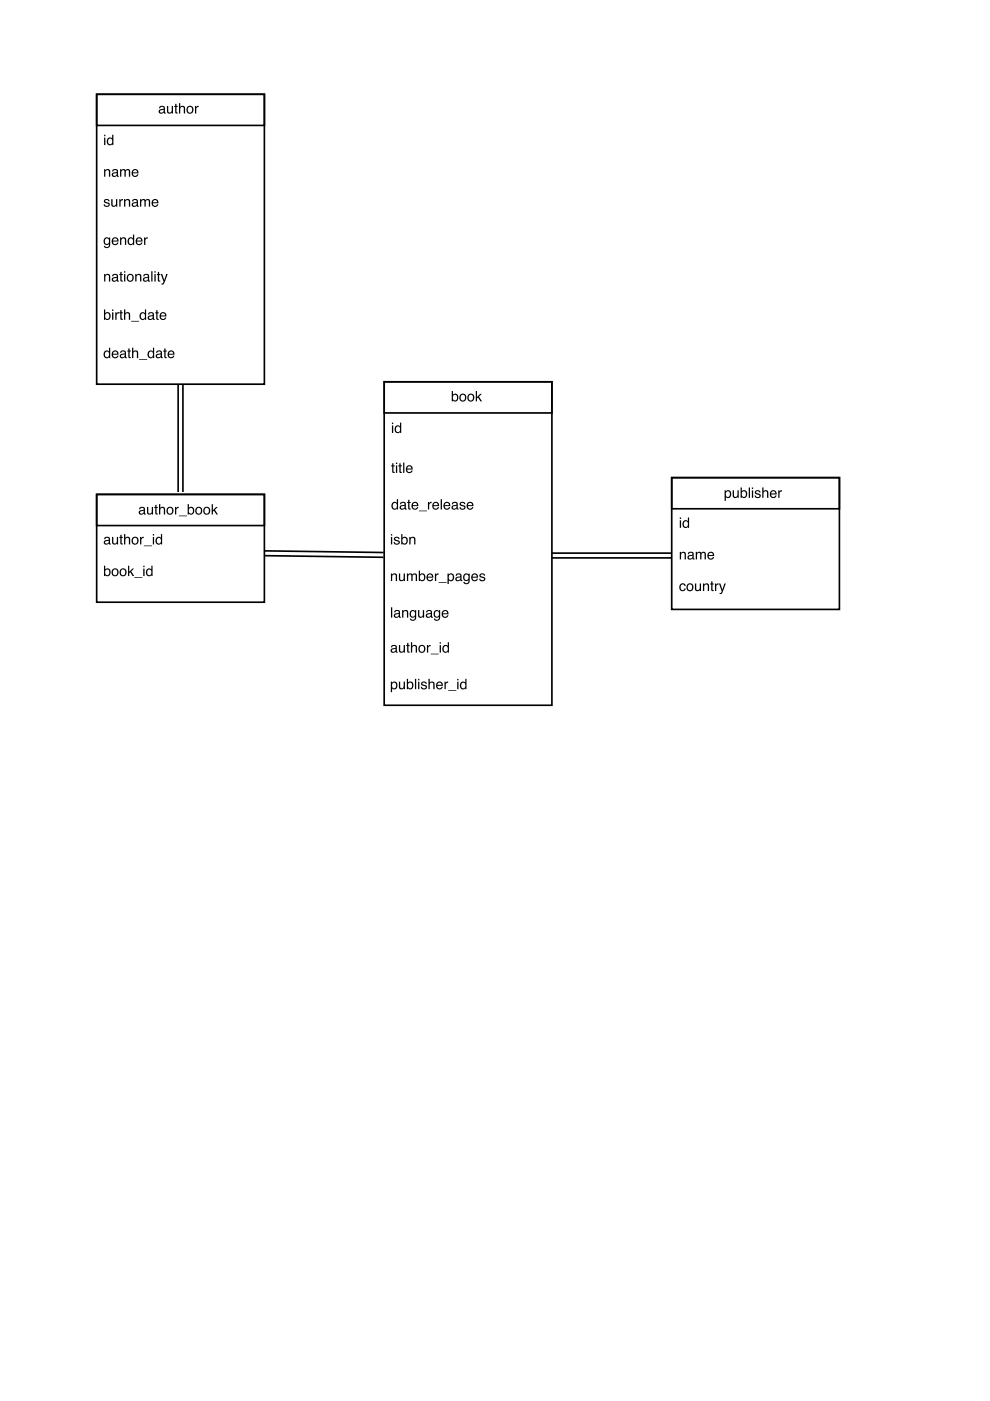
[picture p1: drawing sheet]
<svg xmlns="http://www.w3.org/2000/svg" width="210mm" height="297mm" viewBox="0 0 210 297" stroke-linecap="round" stroke-linejoin="round" font-family="sans-serif">
<path d="M81.5 80.9h35.5v68.6h-35.5zM81.5 80.9h35.5v6.7h-35.5z" fill="none" stroke="#000" stroke-width=".35"/>
<g fill="#000">
<path d="M83.1 90.2h.3v1.6h-.3zM83.1 89.6h.3v.3h-.3zM84.1 90.6a.55 .55 0 0 0-.1 .7 .55 .55 0 0 0 .7 .2 .55 .55 0 0 0 .1-.8 .55 .55 0 0 0-.7-.1zM84 90.3l.5-.1 .3 .2v-.8h.3v2.2h-.3v-.2a.73 .73 0 0 1-1 0 .73 .73 0 0 1-.1-1z"/>
<path d="M83.2 98.2h.2v.5h.3v.2h-.3v1l.3 .1v.3h-.4l-.1-.2v-1.2h-.3v-.2h.3zM83.9 98.7h.3v1.6h-.3zM83.9 98.1h.3v.3h-.3zM84.7 98.2h.2v.5h.3v.2h-.3v1l.3 .1v.3h-.4l-.1-.2v-1.2h-.2v-.2h.2zM85.5 98.1h.2v2.2h-.2zM86.3 98.9a.73 .73 0 0 1 .8-.2 .73 .73 0 0 1 .4 .8h-1.2a.45 .45 0 0 0 .4 .6 .45 .45 0 0 0 .5-.3h.3a.78 .78 0 0 1-1.1 .4 .78 .78 0 0 1-.3-1.2zM86.5 99l-.2 .3h.9l-.3-.4z"/>
<path d="M95.8 82.9h.2v.8a.7 .7 0 0 1 1-.1 .7 .7 0 0 1 .2 .9 .63 .63 0 0 1-.5 .6 .63 .63 0 0 1-.7-.2v.2h-.2zM96.2 83.8a.55 .55 0 0 0-.2 .8 .55 .55 0 0 0 .8 .1 .56 .56 0 0 0 .1-.7 .56 .56 0 0 0-.7-.2zM97.8 83.9a.56 .56 0 0 0-.1 .7 .56 .56 0 0 0 .8 .1 .55 .55 0 0 0 .1-.8 .55 .55 0 0 0-.8 0zM97.6 83.7a.78 .78 0 0 1 1.1 .1 .78 .78 0 0 1-.1 1.1 .78 .78 0 0 1-1.1-.1l-.1-.7zM99.5 83.9a.56 .56 0 0 0-.1 .7 .56 .56 0 0 0 .8 .1 .55 .55 0 0 0 0-.8 .55 .55 0 0 0-.7 0zM99.3 83.7a.78 .78 0 0 1 1.1 .1 .78 .78 0 0 1-.1 1.1 .78 .78 0 0 1-1.1-.1l-.1-.7zM100.9 82.9h.2v1.3l.7-.7h.4l-.6 .6 .6 1h-.3l-.5-.8-.3 .2v.6h-.2z"/>
<path d="M82.9 113.8h.3v1.6h-.3zM82.9 113.2h.3v.3h-.3zM83.7 113.9a.64 .64 0 0 1 1 .4h-.2a.34 .34 0 0 0-.4-.3 .34 .34 0 0 0-.3 .3l.1 .1a.76 .76 0 0 1 .8 .8 .69 .69 0 0 1-.7 .3 .69 .69 0 0 1-.5-.6h.2a.39 .39 0 0 0 .4 .4 .39 .39 0 0 0 .4-.4l-.1-.1a.76 .76 0 0 1-.9-.7zM85.1 113.2h.2v.8a.7 .7 0 0 1 .9-.1 .7 .7 0 0 1 .2 .9 .63 .63 0 0 1-.4 .6 .63 .63 0 0 1-.7-.2v.2h-.2zM85.4 114.2a.55 .55 0 0 0-.1 .7 .55 .55 0 0 0 .8 .2 .56 .56 0 0 0 0-.7 .56 .56 0 0 0-.7-.2zM86.8 113.8h.2v.3a.57 .57 0 0 1 .7-.3 .57 .57 0 0 1 .4 .6v1h-.3v-1a.39 .39 0 0 0-.5-.3 .39 .39 0 0 0-.3 .5v.8h-.2z"/>
<path d="M83.4 106.8a.55 .55 0 0 0-.1 .7 .55 .55 0 0 0 .7 .2 .55 .55 0 0 0 .1-.8 .55 .55 0 0 0-.7-.1zM83.3 106.5l.5-.1 .3 .2v-.8h.3v2.2h-.2v-.2a.73 .73 0 0 1-1.1 .1 .73 .73 0 0 1 0-1.1zM85 107.5a.38 .38 0 0 0 .5 .3 .38 .38 0 0 0 .2-.6zM84.9 106.6a.71 .71 0 0 1 1.1 .2l.1 1h.1l-.1 .3a.45 .45 0 0 0-.7 0 .49 .49 0 0 1-.7-.4 .49 .49 0 0 1 .5-.6l.6-.1a.36 .36 0 0 0-.4-.4 .36 .36 0 0 0-.3 .3h-.3zM86.5 106h.3v.4h.3v.2h-.3v1.1l.3 .1v.2h-.4l-.1-.2-.1-1.2h-.2v-.2h.2zM87.5 106.6a.73 .73 0 0 1 .8-.1 .73 .73 0 0 1 .4 .8h-1.2a.45 .45 0 0 0 .4 .5 .45 .45 0 0 0 .5-.3h.3a.78 .78 0 0 1-1.1 .5 .78 .78 0 0 1-.3-1.2zM87.7 106.8l-.2 .3h.9l-.3-.5zM88.8 108.3h1.7v.1h-1.7zM90.7 106.4h.3v.3l.5-.3v.3h-.3l-.2 .2v1.1h-.3zM91.9 106.6a.73 .73 0 0 1 .8-.1 .73 .73 0 0 1 .4 .8h-1.2a.45 .45 0 0 0 .4 .5 .45 .45 0 0 0 .5-.3h.3a.78 .78 0 0 1-1.1 .5 .78 .78 0 0 1-.3-1.2zM92.1 106.8l-.2 .3h.9l-.3-.5zM93.4 105.8h.3v2.2h-.3zM94.2 106.6a.73 .73 0 0 1 .9-.1 .73 .73 0 0 1 .4 .8h-1.2a.45 .45 0 0 0 .3 .5 .45 .45 0 0 0 .6-.3h.2a.78 .78 0 0 1-1.1 .5 .78 .78 0 0 1-.2-1.2zM94.4 106.8l-.1 .3h.9l-.3-.5zM96 107.5a.38 .38 0 0 0 .5 .3 .38 .38 0 0 0 .2-.6zM95.9 106.6a.71 .71 0 0 1 1.2 .2v1h.1l-.1 .3a.45 .45 0 0 0-.7 0 .49 .49 0 0 1-.7-.4 .49 .49 0 0 1 .5-.6l.6-.1a.36 .36 0 0 0-.4-.4 .36 .36 0 0 0-.3 .3h-.3zM97.6 106.5a.64 .64 0 0 1 1.1 .4h-.3a.34 .34 0 0 0-.3-.3 .34 .34 0 0 0-.4 .3l.1 .1a.76 .76 0 0 1 .9 .8 .69 .69 0 0 1-.8 .3 .69 .69 0 0 1-.5-.6h.3a.39 .39 0 0 0 .3 .4 .39 .39 0 0 0 .4-.4v-.1a.76 .76 0 0 1-.9-.7zM99.1 106.6a.73 .73 0 0 1 .9-.1 .73 .73 0 0 1 .4 .8h-1.2a.45 .45 0 0 0 .4 .5 .45 .45 0 0 0 .5-.3h.3a.78 .78 0 0 1-1.1 .5 .78 .78 0 0 1-.3-1.2zM99.4 106.8l-.2 .3h.9l-.3-.5z"/>
<path d="M82.9 121.6h.2v.2a.57 .57 0 0 1 .7-.2 .57 .57 0 0 1 .4 .6v1h-.3v-1a.39 .39 0 0 0-.5-.4 .39 .39 0 0 0-.2 .6v.8h-.3zM84.6 121.6h.2v1.1a.41 .41 0 0 0 .6 .3 .41 .41 0 0 0 .2-.6v-.8h.3v1.6h-.3v-.2a.55 .55 0 0 1-.6 .2 .55 .55 0 0 1-.4-.5zM86.3 121.6h.2v.2a.52 .52 0 0 1 .9 0 .53 .53 0 0 1 .7-.2 .53 .53 0 0 1 .3 .5v1.1h-.3v-1.3l-.2-.1-.4 .3v1.1h-.3v-1.1a.36 .36 0 0 0-.5-.3 .36 .36 0 0 0-.2 .5v.9h-.2zM88.8 121h.3v.8a.7 .7 0 0 1 .9-.1 .7 .7 0 0 1 .2 .9 .63 .63 0 0 1-.5 .6 .63 .63 0 0 1-.7-.2v.2h-.2zM89.2 121.9a.55 .55 0 0 0-.1 .8 .55 .55 0 0 0 .7 .1 .56 .56 0 0 0 .1-.7 .56 .56 0 0 0-.7-.2zM90.6 121.8a.73 .73 0 0 1 .9-.2 .73 .73 0 0 1 .4 .9h-1.2a.45 .45 0 0 0 .3 .5 .45 .45 0 0 0 .6-.3h.3a.78 .78 0 0 1-1.2 .5 .78 .78 0 0 1-.2-1.2zM90.8 121.9l-.1 .4h.9l-.3-.5zM92.2 121.6h.3v.3l.5-.3v.3h-.3l-.2 .2v1.1h-.3zM93 123.4h1.7v.2h-1.7zM95.3 121.9a.56 .56 0 0 0-.2 .8 .56 .56 0 0 0 .8 .2 .56 .56 0 0 0 .1-.8 .56 .56 0 0 0-.7-.2zM94.9 121.6h.2v.2a.7 .7 0 0 1 1-.1 .7 .7 0 0 1 .2 1 .62 .62 0 0 1-.5 .5 .62 .62 0 0 1-.6-.2v.8h-.3zM96.8 122.6a.38 .38 0 0 0 .5 .4 .38 .38 0 0 0 .2-.6zM96.7 121.8a.71 .71 0 0 1 1.2 .2v1h.1l-.1 .2a.45 .45 0 0 0-.7 0 .49 .49 0 0 1-.7-.3 .49 .49 0 0 1 .5-.6l.6-.2a.36 .36 0 0 0-.3-.3 .36 .36 0 0 0-.4 .3h-.3zM98.4 121.8l.5-.2 .4 .2v-.2h.3v1.5a.7 .7 0 0 1-.5 .8 .7 .7 0 0 1-.9-.5h.3a.46 .46 0 0 0 .6 .2 .46 .46 0 0 0 .2-.6 .69 .69 0 0 1-.9 .1 .69 .69 0 0 1-.2-.9zM98.6 121.9a.56 .56 0 0 0-.1 .7 .56 .56 0 0 0 .7 .3 .56 .56 0 0 0 .1-.8 .56 .56 0 0 0-.7-.2zM100.1 121.8a.73 .73 0 0 1 .9-.2 .73 .73 0 0 1 .4 .9h-1.2a.45 .45 0 0 0 .3 .5 .45 .45 0 0 0 .6-.3h.2a.78 .78 0 0 1-1.1 .5 .78 .78 0 0 1-.2-1.2zM100.3 121.9l-.1 .4h.9l-.3-.5zM101.8 121.7a.64 .64 0 0 1 1.1 .4h-.3a.34 .34 0 0 0-.4-.3 .34 .34 0 0 0-.3 .3l.1 .1a.76 .76 0 0 1 .9 .7 .69 .69 0 0 1-.8 .4 .69 .69 0 0 1-.5-.6h.2a.39 .39 0 0 0 .4 .3 .39 .39 0 0 0 .4-.3l-.1-.1a.76 .76 0 0 1-.8-.7z"/>
<path d="M82.9 128.8h.3v2.2h-.3zM83.8 130.4a.38 .38 0 0 0 .5 .3 .38 .38 0 0 0 .2-.5zM83.7 129.5a.71 .71 0 0 1 1.1 .3v.9l.2 .1-.1 .2a.45 .45 0 0 0-.7 0 .49 .49 0 0 1-.7-.4 .49 .49 0 0 1 .5-.6l.5-.1a.36 .36 0 0 0-.3-.4 .36 .36 0 0 0-.4 .3h-.2zM85.3 129.4h.2v.2a.57 .57 0 0 1 .7-.3 .57 .57 0 0 1 .4 .6v1.1h-.3v-1.1a.39 .39 0 0 0-.5-.3 .39 .39 0 0 0-.3 .5v.9h-.2zM87 129.6l.5-.3 .5 .3v-.2h.2v1.4a.7 .7 0 0 1-.5 .8 .7 .7 0 0 1-.8-.5h.3a.46 .46 0 0 0 .6 .2 .46 .46 0 0 0 .2-.6 .69 .69 0 0 1-.9 .1 .69 .69 0 0 1-.2-.9zM87.3 129.7a.56 .56 0 0 0-.2 .7 .56 .56 0 0 0 .7 .2 .56 .56 0 0 0 .2-.7 .56 .56 0 0 0-.7-.2zM88.6 129.4h.3v1a.41 .41 0 0 0 .6 .3 .41 .41 0 0 0 .2-.6v-.7h.2v1.6h-.2v-.3a.55 .55 0 0 1-.7 .3 .55 .55 0 0 1-.4-.6zM90.6 130.4a.38 .38 0 0 0 .5 .3 .38 .38 0 0 0 .2-.5zM90.4 129.5a.71 .71 0 0 1 1.2 .3v.9l.2 .1-.2 .2a.45 .45 0 0 0-.7 0 .49 .49 0 0 1-.6-.4 .49 .49 0 0 1 .5-.6l.5-.1a.36 .36 0 0 0-.3-.4 .36 .36 0 0 0-.4 .3h-.3zM92.1 129.6l.5-.3 .5 .3v-.2h.2v1.4a.7 .7 0 0 1-.5 .8 .7 .7 0 0 1-.8-.5h.3a.46 .46 0 0 0 .6 .2 .46 .46 0 0 0 .2-.6 .69 .69 0 0 1-1 .1 .69 .69 0 0 1-.1-.9zM92.3 129.7a.56 .56 0 0 0-.1 .7 .56 .56 0 0 0 .7 .2 .56 .56 0 0 0 .2-.7 .56 .56 0 0 0-.8-.2zM93.8 129.6a.73 .73 0 0 1 .9-.2 .73 .73 0 0 1 .4 .8h-1.2a.45 .45 0 0 0 .4 .6 .45 .45 0 0 0 .5-.3h.3a.78 .78 0 0 1-1.1 .4 .78 .78 0 0 1-.3-1.2zM94.1 129.7l-.2 .3h.9l-.3-.4z"/>
<path d="M83.1 137.8a.38 .38 0 0 0 .5 .4 .38 .38 0 0 0 .2-.6zM83 136.9a.71 .71 0 0 1 1.1 .3v.9l.2 .1-.1 .2a.45 .45 0 0 0-.7 0 .49 .49 0 0 1-.7-.4 .49 .49 0 0 1 .5-.6l.6-.1a.36 .36 0 0 0-.4-.4 .36 .36 0 0 0-.4 .4h-.2zM84.6 136.8h.2v1a.41 .41 0 0 0 .6 .4 .41 .41 0 0 0 .2-.7v-.7h.3v1.6h-.3v-.3a.55 .55 0 0 1-.6 .3 .55 .55 0 0 1-.4-.6zM86.3 136.3h.3v.5h.3v.2h-.3v1l.3 .1v.3h-.4l-.2-.2v-1.2h-.2v-.2h.2zM87.1 136.2h.3v.8a.56 .56 0 0 1 .6-.2 .56 .56 0 0 1 .4 .5v1.1h-.3v-1a.39 .39 0 0 0-.4-.4 .39 .39 0 0 0-.3 .5v.9h-.3zM89.1 137.1a.56 .56 0 0 0-.1 .8 .56 .56 0 0 0 .8 .1 .55 .55 0 0 0 .1-.8 .55 .55 0 0 0-.8-.1zM88.9 137a.78 .78 0 0 1 1.1 .1 .78 .78 0 0 1-.1 1.1 .78 .78 0 0 1-1.1-.2l-.1-.7zM90.5 136.8h.3v.2l.5-.3v.3h-.3l-.2 .3v1.1h-.3zM91.3 138.6h1.7v.1h-1.7zM93.2 136.8h.3v1.6h-.3zM93.2 136.2h.3v.3h-.3zM94.2 137.1a.55 .55 0 0 0-.1 .8 .55 .55 0 0 0 .7 .1 .55 .55 0 0 0 .1-.7 .55 .55 0 0 0-.7-.2zM94.1 136.9l.5-.1 .3 .2v-.8h.3v2.2h-.3v-.3a.73 .73 0 0 1-1 .1 .73 .73 0 0 1 0-1z"/>
<path d="M83.3 144.8a.56 .56 0 0 0-.2 .8 .56 .56 0 0 0 .8 .2 .56 .56 0 0 0 .1-.8 .56 .56 0 0 0-.7-.2zM82.9 144.5h.2v.2a.7 .7 0 0 1 1-.1 .7 .7 0 0 1 .1 1 .62 .62 0 0 1-.4 .5 .62 .62 0 0 1-.7-.2v.9h-.2zM84.6 144.5h.2v1.1a.41 .41 0 0 0 .6 .3 .41 .41 0 0 0 .2-.6v-.8h.3v1.6h-.3v-.2a.55 .55 0 0 1-.6 .2 .55 .55 0 0 1-.4-.5zM86.3 143.9h.2v.8a.7 .7 0 0 1 .9-.1 .7 .7 0 0 1 .2 .9 .63 .63 0 0 1-.4 .6 .63 .63 0 0 1-.7-.2v.2h-.2zM86.6 144.9a.55 .55 0 0 0-.1 .7 .55 .55 0 0 0 .8 .2 .56 .56 0 0 0 0-.8 .56 .56 0 0 0-.7-.1zM88 143.9h.2v2.2h-.2zM88.6 144.5h.3v1.6h-.3zM88.6 143.9h.3v.3h-.3zM89.4 144.6a.64 .64 0 0 1 1.1 .4h-.3a.34 .34 0 0 0-.3-.3 .34 .34 0 0 0-.3 .3v.1a.76 .76 0 0 1 .9 .8 .69 .69 0 0 1-.7 .3 .69 .69 0 0 1-.6-.6h.3a.39 .39 0 0 0 .4 .4 .39 .39 0 0 0 .3-.4v-.1a.76 .76 0 0 1-.9-.7zM90.8 143.9h.3v.8a.56 .56 0 0 1 .7-.2 .56 .56 0 0 1 .3 .6v1h-.2v-1a.39 .39 0 0 0-.5-.4 .39 .39 0 0 0-.3 .6v.8h-.3zM92.7 144.7a.73 .73 0 0 1 .8-.1 .73 .73 0 0 1 .4 .8h-1.2a.45 .45 0 0 0 .4 .5 .45 .45 0 0 0 .5-.3h.3a.78 .78 0 0 1-1.1 .5 .78 .78 0 0 1-.3-1.2zM92.9 144.9l-.2 .3h.9l-.3-.5zM94.2 144.5h.3v.3l.5-.3v.3h-.3l-.2 .2v1.1h-.3zM95 146.4h1.7v.1h-1.7zM96.9 144.5h.3v1.6h-.3zM96.9 143.9h.3v.3h-.3zM97.9 144.9a.55 .55 0 0 0-.1 .7 .55 .55 0 0 0 .7 .2 .55 .55 0 0 0 .1-.8 .55 .55 0 0 0-.7-.1zM97.8 144.6l.6-.1 .3 .2v-.8h.2v2.2h-.2v-.2a.73 .73 0 0 1-1.1 .1 .73 .73 0 0 1 0-1.1z"/>
</g>
<path d="M142.4 101.3h35.6v27.9h-35.6z" fill="#fff"/>
<path d="M55.9 117.8l25.4 .4M55.9 116.8l25.4 .3M142.4 101.3h35.6v27.9h-35.6zM142.4 101.3h35.6v6.6h-35.6z" fill="none" stroke="#000" stroke-width=".35"/>
<g fill="#000">
<path d="M144.1 110.3h.3v1.6h-.3zM144.1 109.7h.3v.3h-.3zM145.1 110.7a.55 .55 0 0 0-.1 .7 .55 .55 0 0 0 .7 .2 .55 .55 0 0 0 .1-.8 .55 .55 0 0 0-.7-.1zM145 110.4l.5-.1 .3 .2v-.8h.3v2.2h-.2v-.2a.73 .73 0 0 1-1.1 0 .73 .73 0 0 1 0-1z"/>
<path d="M144.1 117h.3v.2a.57 .57 0 0 1 .6-.2 .57 .57 0 0 1 .4 .6v1h-.2v-1a.39 .39 0 0 0-.5-.4 .39 .39 0 0 0-.3 .6v.8h-.3zM146.1 118a.38 .38 0 0 0 .5 .4 .38 .38 0 0 0 .2-.6zM145.9 117.2a.71 .71 0 0 1 1.2 .2v1h.2l-.2 .2a.45 .45 0 0 0-.7 0 .49 .49 0 0 1-.6-.3 .49 .49 0 0 1 .5-.6l.5-.1a.36 .36 0 0 0-.3-.4 .36 .36 0 0 0-.4 .3h-.3zM147.5 117h.3v.2a.52 .52 0 0 1 .9 0 .53 .53 0 0 1 .6-.2 .53 .53 0 0 1 .4 .5v1.1h-.3v-1.2l-.3-.2-.3 .3-.1 1.1h-.2v-1a.36 .36 0 0 0-.5-.4 .36 .36 0 0 0-.2 .6v.8h-.3zM150.2 117.2a.73 .73 0 0 1 .9-.1 .73 .73 0 0 1 .3 .8h-1.1a.45 .45 0 0 0 .3 .5 .45 .45 0 0 0 .5-.3h.3a.78 .78 0 0 1-1.1 .5 .78 .78 0 0 1-.2-1.2zM150.4 117.3l-.1 .4h.8l-.2-.5z"/>
<path d="M154 104.3a.56 .56 0 0 0-.1 .7 .56 .56 0 0 0 .7 .2 .56 .56 0 0 0 .2-.7 .56 .56 0 0 0-.8-.2zM153.6 104h.3v.2a.7 .7 0 0 1 1-.1 .7 .7 0 0 1 .1 .9 .62 .62 0 0 1-.4 .6 .62 .62 0 0 1-.7-.2v.8h-.3zM155.3 104h.3v1a.41 .41 0 0 0 .6 .3 .41 .41 0 0 0 .2-.6v-.7h.2v1.6h-.2v-.3a.55 .55 0 0 1-.6 .3 .55 .55 0 0 1-.5-.6zM157 103.4h.3v.8a.7 .7 0 0 1 .9-.1 .7 .7 0 0 1 .2 .9 .63 .63 0 0 1-.4 .6 .63 .63 0 0 1-.7-.3v.3h-.3zM157.4 104.3a.55 .55 0 0 0-.1 .8 .55 .55 0 0 0 .7 .1 .56 .56 0 0 0 .1-.7 .56 .56 0 0 0-.7-.2zM158.7 103.4h.3v2.2h-.3zM159.4 104h.3v1.6h-.3zM159.4 103.4h.3v.3h-.3zM160.2 104.1a.64 .64 0 0 1 1.1 .3h-.3a.34 .34 0 0 0-.3-.3 .34 .34 0 0 0-.4 .3l.1 .1a.76 .76 0 0 1 .9 .8 .69 .69 0 0 1-.8 .3 .69 .69 0 0 1-.5-.5h.2a.39 .39 0 0 0 .4 .3 .39 .39 0 0 0 .4-.4h-.1a.76 .76 0 0 1-.8-.8zM161.6 103.4h.3v.8a.56 .56 0 0 1 .6-.3 .56 .56 0 0 1 .4 .6v1.1h-.3v-1.1a.39 .39 0 0 0-.4-.3 .39 .39 0 0 0-.3 .5v.9h-.3zM163.4 104.2a.73 .73 0 0 1 .9-.2 .73 .73 0 0 1 .4 .8h-1.2a.45 .45 0 0 0 .3 .6 .45 .45 0 0 0 .6-.3h.3a.78 .78 0 0 1-1.2 .4 .78 .78 0 0 1-.2-1.2zM163.6 104.3l-.1 .3h.9l-.3-.4zM165 104h.3v.2l.5-.3v.3h-.3l-.2 .3v1.1h-.3z"/>
<path d="M144.2 123.9a.65 .65 0 0 1 .7-.2 .65 .65 0 0 1 .5 .5h-.3a.44 .44 0 0 0-.6-.3 .44 .44 0 0 0-.2 .7 .42 .42 0 0 0 .3 .5 .42 .42 0 0 0 .5-.4h.3a.72 .72 0 0 1-1 .6 .72 .72 0 0 1-.4-1zM145.9 124.1a.56 .56 0 0 0 0 .8 .56 .56 0 0 0 .8 0 .55 .55 0 0 0 0-.7 .55 .55 0 0 0-.8-.1zM145.7 123.9a.78 .78 0 0 1 1.2 .1 .78 .78 0 0 1-.2 1.1 .78 .78 0 0 1-1.1-.1v-.7zM147.3 123.7h.3v1.1a.41 .41 0 0 0 .6 .3 .41 .41 0 0 0 .2-.6v-.8h.2v1.6h-.2v-.2a.55 .55 0 0 1-.6 .2 .55 .55 0 0 1-.5-.5zM149 123.7h.3v.2a.57 .57 0 0 1 .7-.2 .57 .57 0 0 1 .3 .6v1h-.2v-1a.39 .39 0 0 0-.5-.4 .39 .39 0 0 0-.3 .6v.8h-.3zM150.8 123.3h.3v.4h.2v.2h-.2v1.1l.2 .1v.2h-.3l-.2-.2v-1.2h-.2v-.2h.2zM151.6 123.7h.2v.3l.6-.3v.3h-.3l-.2 .2v1.1h-.3zM152.4 123.7h.3l.5 1.3 .4-1.3h.3l-.6 1.7a.53 .53 0 0 1-.7 .5v-.2h.2l.2-.3z"/>
</g>
<path d="M20.5 104.8h35.6v22.9h-35.6z" fill="#fff"/>
<path d="M37.8 81.5v22.8M38.8 81.5v22.8M20.5 104.8h35.6v22.9h-35.6zM20.5 104.8h35.6v6.6h-35.6z" fill="none" stroke="#000" stroke-width=".35"/>
<path d="M29.7 108.5a.38 .38 0 0 0 .5 .4 .38 .38 0 0 0 .2-.6zM29.6 107.7a.71 .71 0 0 1 1.1 .2v.9l.2 .1-.1 .2a.45 .45 0 0 0-.7 0 .49 .49 0 0 1-.7-.4 .49 .49 0 0 1 .5-.5l.6-.2a.36 .36 0 0 0-.4-.3 .36 .36 0 0 0-.4 .3h-.2zM31.2 107.5h.2v1a.41 .41 0 0 0 .6 .4 .41 .41 0 0 0 .2-.6v-.8h.2v1.6h-.2v-.3a.55 .55 0 0 1-.6 .3 .55 .55 0 0 1-.4-.5zM32.9 107h.3v.5h.2v.2h-.2v1l.2 .2v.2h-.3l-.2-.2v-1.2h-.2v-.2h.2zM33.7 106.9h.3v.8a.56 .56 0 0 1 .6-.2 .56 .56 0 0 1 .4 .6v1h-.3v-1a.39 .39 0 0 0-.4-.4 .39 .39 0 0 0-.3 .5v.9h-.3zM35.7 107.9a.56 .56 0 0 0-.1 .7 .56 .56 0 0 0 .8 .1 .55 .55 0 0 0 .1-.8 .55 .55 0 0 0-.8 0zM35.5 107.7a.78 .78 0 0 1 1.1 .1 .78 .78 0 0 1-.1 1.1 .78 .78 0 0 1-1.1-.2l-.1-.6zM37.1 107.5h.3v.3l.5-.3v.2l-.3 .1-.2 .2v1.1h-.3zM37.9 109.3h1.7v.2h-1.7zM39.8 106.9h.2v.8a.7 .7 0 0 1 1-.1 .7 .7 0 0 1 .2 .9 .63 .63 0 0 1-.5 .6 .63 .63 0 0 1-.7-.2v.2h-.2zM40.2 107.8a.55 .55 0 0 0-.2 .8 .55 .55 0 0 0 .8 .1 .56 .56 0 0 0 .1-.7 .56 .56 0 0 0-.7-.2zM41.8 107.9a.56 .56 0 0 0-.1 .7 .56 .56 0 0 0 .8 .1 .55 .55 0 0 0 .1-.8 .55 .55 0 0 0-.8 0zM41.6 107.7a.78 .78 0 0 1 1.1 .1 .78 .78 0 0 1-.1 1.1 .78 .78 0 0 1-1.1-.2l-.1-.6zM43.5 107.9a.56 .56 0 0 0-.1 .7 .56 .56 0 0 0 .8 .1 .55 .55 0 0 0 .1-.8 .55 .55 0 0 0-.8 0zM43.3 107.7a.78 .78 0 0 1 1.1 .1 .78 .78 0 0 1-.1 1.1 .78 .78 0 0 1-1.1-.2l-.1-.6zM44.9 106.9h.2v1.3l.7-.7h.4l-.6 .6 .6 1h-.3l-.5-.8-.3 .2v.6h-.2z" fill="#000"/>
<path d="M20.5 20h35.6v61.5h-35.6z" fill="#fff"/>
<path d="M20.5 20h35.6v61.5h-35.6zM20.5 20h35.6v6.6h-35.6zM117 117.3h25.4M117 118.3h25.4" fill="none" stroke="#000" stroke-width=".35"/>
<g fill="#000">
<path d="M22.1 29.2h.2v1.6h-.2zM22.1 28.6h.2v.3h-.2zM23 29.5a.55 .55 0 0 0-.1 .8 .55 .55 0 0 0 .8 .1 .55 .55 0 0 0 .1-.7 .55 .55 0 0 0-.8-.2zM22.9 29.3l.6-.1 .3 .2v-.8h.2v2.2h-.2v-.3a.73 .73 0 0 1-1 .1 .73 .73 0 0 1-.1-1z"/>
<path d="M22.1 35.9h.2v.2a.57 .57 0 0 1 .7-.2 .57 .57 0 0 1 .4 .5v1.1h-.3v-1a.39 .39 0 0 0-.5-.4 .39 .39 0 0 0-.3 .5v.9h-.2zM24 36.9a.38 .38 0 0 0 .5 .4 .38 .38 0 0 0 .2-.6zM23.9 36a.71 .71 0 0 1 1.1 .3v.9l.2 .1-.1 .2a.45 .45 0 0 0-.7 0 .49 .49 0 0 1-.7-.4 .49 .49 0 0 1 .5-.5l.5-.2a.36 .36 0 0 0-.3-.4 .36 .36 0 0 0-.4 .4h-.2zM25.5 35.9h.2v.2a.52 .52 0 0 1 .9 0 .53 .53 0 0 1 .6-.2 .53 .53 0 0 1 .4 .5v1.1h-.3v-1.3l-.2-.1-.4 .2v1.2h-.3v-1.1a.36 .36 0 0 0-.5-.3 .36 .36 0 0 0-.2 .5v.9h-.2zM28.1 36.1a.73 .73 0 0 1 .9-.2 .73 .73 0 0 1 .4 .9h-1.2a.45 .45 0 0 0 .3 .5 .45 .45 0 0 0 .6-.3h.2a.78 .78 0 0 1-1.1 .4 .78 .78 0 0 1-.2-1.1zM28.3 36.2l-.1 .3h.9l-.3-.4z"/>
<path d="M33.9 23.5a.38 .38 0 0 0 .5 .4 .38 .38 0 0 0 .2-.6zM33.8 22.6a.71 .71 0 0 1 1.2 .3v.9l.1 .1-.1 .2a.45 .45 0 0 0-.7 0 .49 .49 0 0 1-.7-.4 .49 .49 0 0 1 .5-.6l.6-.1a.36 .36 0 0 0-.3-.4 .36 .36 0 0 0-.4 .4h-.3zM35.4 22.5h.3v1a.41 .41 0 0 0 .5 .4 .41 .41 0 0 0 .2-.7v-.7h.3v1.6h-.3v-.3a.55 .55 0 0 1-.6 .3 .55 .55 0 0 1-.4-.6zM37.2 22h.2v.5h.3v.2h-.3v1l.3 .1v.3h-.4l-.1-.2v-1.2h-.3v-.2h.3zM37.9 21.9h.3v.8a.56 .56 0 0 1 .7-.2 .56 .56 0 0 1 .3 .5v1.1h-.2v-1a.39 .39 0 0 0-.5-.4 .39 .39 0 0 0-.3 .5v.9h-.3zM39.9 22.8a.56 .56 0 0 0 0 .8 .56 .56 0 0 0 .7 .1 .55 .55 0 0 0 .1-.8 .55 .55 0 0 0-.8-.1zM39.7 22.7a.78 .78 0 0 1 1.1 .1 .78 .78 0 0 1-.1 1.1 .78 .78 0 0 1-1.1-.2v-.7zM41.3 22.5h.3v.2l.5-.3v.3h-.2l-.3 .3v1.1h-.3z"/>
<path d="M22.1 58.1h.2v.2a.57 .57 0 0 1 .7-.2 .57 .57 0 0 1 .4 .6v1h-.3v-1a.39 .39 0 0 0-.5-.4 .39 .39 0 0 0-.3 .6v.8h-.2zM24 59.1a.38 .38 0 0 0 .5 .4 .38 .38 0 0 0 .2-.6zM23.9 58.3a.71 .71 0 0 1 1.1 .2v1h.2l-.1 .2a.45 .45 0 0 0-.7 0 .49 .49 0 0 1-.7-.3 .49 .49 0 0 1 .5-.6l.5-.2a.36 .36 0 0 0-.3-.3 .36 .36 0 0 0-.4 .3h-.2zM25.5 57.7h.3v.4h.2v.2h-.2v1.1l.2 .1v.2h-.3l-.2-.2v-1.2h-.2v-.2h.2zM26.3 58.1h.3v1.6h-.3zM26.3 57.5h.3v.3h-.3zM27.3 58.5a.56 .56 0 0 0-.1 .7 .56 .56 0 0 0 .8 .1 .55 .55 0 0 0 0-.8 .55 .55 0 0 0-.7 0zM27.1 58.3a.78 .78 0 0 1 1.1 .1 .78 .78 0 0 1-.1 1.1 .78 .78 0 0 1-1.1-.1l-.1-.7zM28.7 58.1h.2v.2a.57 .57 0 0 1 .7-.2 .57 .57 0 0 1 .4 .6v1h-.3v-1a.39 .39 0 0 0-.5-.4 .39 .39 0 0 0-.3 .6v.8h-.2zM30.6 59.1a.38 .38 0 0 0 .5 .4 .38 .38 0 0 0 .2-.6zM30.5 58.3a.71 .71 0 0 1 1.1 .2v1h.2l-.1 .2a.45 .45 0 0 0-.7 0 .49 .49 0 0 1-.7-.3 .49 .49 0 0 1 .5-.6l.5-.2a.36 .36 0 0 0-.3-.3 .36 .36 0 0 0-.4 .3h-.2zM32.1 57.5h.2v2.2h-.2zM32.7 58.1h.3v1.6h-.3zM32.7 57.5h.3v.3h-.3zM33.5 57.7h.2v.4h.3v.2h-.3v1.1l.3 .1v.2h-.4l-.1-.2v-1.2h-.3v-.2h.3zM34.1 58.1h.3l.4 1.3 .5-1.3h.2l-.6 1.7a.53 .53 0 0 1-.7 .5v-.2h.3l.2-.4z"/>
<path d="M22.2 42.3a.64 .64 0 0 1 1 .4h-.2a.34 .34 0 0 0-.4-.3 .34 .34 0 0 0-.3 .3l.1 .1a.76 .76 0 0 1 .8 .8 .69 .69 0 0 1-.7 .3 .69 .69 0 0 1-.5-.6h.2a.39 .39 0 0 0 .4 .4 .39 .39 0 0 0 .4-.4l-.1-.1a.76 .76 0 0 1-.8-.7zM23.6 42.2h.3v1.1a.41 .41 0 0 0 .5 .3 .41 .41 0 0 0 .2-.6v-.8h.3v1.6h-.3v-.2a.55 .55 0 0 1-.6 .2 .55 .55 0 0 1-.4-.5zM25.3 42.2h.2v.3l.6-.3v.3h-.3l-.2 .2v1.1h-.3zM26.3 42.2h.3v.2a.57 .57 0 0 1 .6-.2 .57 .57 0 0 1 .4 .6v1h-.3v-1a.39 .39 0 0 0-.5-.4 .39 .39 0 0 0-.2 .6v.8h-.3zM28.2 43.3a.38 .38 0 0 0 .5 .3 .38 .38 0 0 0 .2-.6zM28.1 42.4a.71 .71 0 0 1 1.2 .2v1h.1l-.1 .2a.45 .45 0 0 0-.7 0 .49 .49 0 0 1-.7-.3 .49 .49 0 0 1 .5-.6l.6-.1a.36 .36 0 0 0-.4-.4 .36 .36 0 0 0-.3 .3h-.3zM29.7 42.2h.3v.2a.52 .52 0 0 1 .9 0 .53 .53 0 0 1 .6-.2 .53 .53 0 0 1 .3 .6v1h-.2l-.1-1.2-.2-.2-.4 .3v1.1h-.3v-1a.36 .36 0 0 0-.4-.4 .36 .36 0 0 0-.2 .6v.8h-.3zM32.3 42.4a.73 .73 0 0 1 .9-.1 .73 .73 0 0 1 .4 .8h-1.2a.45 .45 0 0 0 .4 .5 .45 .45 0 0 0 .5-.3h.3a.78 .78 0 0 1-1.1 .5 .78 .78 0 0 1-.3-1.2zM32.6 42.6l-.2 .3h.9l-.3-.5z"/>
<path d="M22.2 50.5l.4-.2 .5 .3v-.3h.3v1.5a.7 .7 0 0 1-.6 .8 .7 .7 0 0 1-.8-.5h.3a.46 .46 0 0 0 .6 .2 .46 .46 0 0 0 .2-.6 .69 .69 0 0 1-.9 .1 .69 .69 0 0 1-.2-.9zM22.4 50.7a.56 .56 0 0 0-.2 .7 .56 .56 0 0 0 .8 .2 .56 .56 0 0 0 .1-.7 .56 .56 0 0 0-.7-.2zM23.9 50.5a.73 .73 0 0 1 .9-.1 .73 .73 0 0 1 .3 .8h-1.1a.45 .45 0 0 0 .3 .5 .45 .45 0 0 0 .5-.3h.3a.78 .78 0 0 1-1.1 .5 .78 .78 0 0 1-.2-1.2zM24.1 50.7l-.1 .3h.9l-.3-.4zM25.5 50.3h.2v.3a.57 .57 0 0 1 .7-.3 .57 .57 0 0 1 .4 .6v1h-.3v-1a.39 .39 0 0 0-.5-.3 .39 .39 0 0 0-.3 .5v.8h-.2zM27.4 50.7a.55 .55 0 0 0 0 .7 .55 .55 0 0 0 .7 .2 .55 .55 0 0 0 .1-.8 .55 .55 0 0 0-.8-.1zM27.4 50.4l.5-.1 .3 .2v-.8h.3v2.2h-.3v-.2a.73 .73 0 0 1-1 .1 .73 .73 0 0 1-.1-1.1zM29 50.5a.73 .73 0 0 1 .9-.1 .73 .73 0 0 1 .3 .8h-1.2a.45 .45 0 0 0 .4 .5 .45 .45 0 0 0 .5-.3h.3a.78 .78 0 0 1-1.1 .5 .78 .78 0 0 1-.2-1.2zM29.2 50.7l-.1 .3h.8l-.3-.4zM30.5 50.3h.3v.3l.5-.3v.3h-.2l-.3 .3v1h-.3z"/>
<path d="M22 65.6h.3v.8a.7 .7 0 0 1 .9-.1 .7 .7 0 0 1 .2 .9 .63 .63 0 0 1-.4 .6 .63 .63 0 0 1-.7-.2v.2h-.3zM22.4 66.5a.55 .55 0 0 0-.1 .8 .55 .55 0 0 0 .8 .1 .56 .56 0 0 0 0-.7 .56 .56 0 0 0-.7-.2zM23.8 66.2h.2v1.6h-.2zM23.8 65.6h.2v.3h-.2zM24.4 66.2h.3v.3l.5-.3v.3h-.2l-.3 .2v1.1h-.3zM25.5 65.8h.3v.4h.2v.2h-.2v1.1l.2 .1v.2h-.3l-.2-.2v-1.2h-.2v-.2h.2zM26.3 65.6h.3v.8a.56 .56 0 0 1 .6-.2 .56 .56 0 0 1 .4 .6v1h-.3v-1a.39 .39 0 0 0-.5-.4 .39 .39 0 0 0-.2 .6v.8h-.3zM27.8 68h1.7v.2h-1.7zM30 66.6a.55 .55 0 0 0-.1 .7 .55 .55 0 0 0 .7 .2 .55 .55 0 0 0 .1-.8 .55 .55 0 0 0-.7-.1zM29.9 66.3l.5-.1 .3 .2v-.8h.3v2.2h-.3v-.2a.73 .73 0 0 1-1 0 .73 .73 0 0 1 0-1zM31.6 67.2a.38 .38 0 0 0 .5 .4 .38 .38 0 0 0 .2-.6zM31.5 66.4a.71 .71 0 0 1 1.1 .2v1h.2l-.1 .2a.45 .45 0 0 0-.7 0 .49 .49 0 0 1-.7-.3 .49 .49 0 0 1 .5-.6l.6-.1a.36 .36 0 0 0-.4-.4 .36 .36 0 0 0-.4 .3h-.2zM33.1 65.8h.3v.4h.3v.2h-.3v1.1l.3 .1v.2h-.4l-.2-.2v-1.2h-.2v-.2h.2zM34 66.4a.73 .73 0 0 1 .9-.1 .73 .73 0 0 1 .4 .8h-1.2a.45 .45 0 0 0 .4 .5 .45 .45 0 0 0 .5-.3h.3a.78 .78 0 0 1-1.1 .5 .78 .78 0 0 1-.3-1.2zM34.3 66.5l-.2 .4h.9l-.3-.5z"/>
<path d="M22.4 74.7a.55 .55 0 0 0-.1 .7 .55 .55 0 0 0 .7 .2 .55 .55 0 0 0 .1-.8 .55 .55 0 0 0-.7-.1zM22.3 74.4l.5-.1 .3 .2v-.8h.3v2.2h-.3v-.2a.73 .73 0 0 1-1 .1 .73 .73 0 0 1-.1-1.1zM23.9 74.5a.73 .73 0 0 1 .9-.1 .73 .73 0 0 1 .3 .8h-1.1a.45 .45 0 0 0 .3 .5 .45 .45 0 0 0 .5-.3h.3a.78 .78 0 0 1-1.1 .5 .78 .78 0 0 1-.2-1.2zM24.1 74.7l-.1 .3h.9l-.3-.5zM25.7 75.4a.38 .38 0 0 0 .5 .3 .38 .38 0 0 0 .2-.6zM25.6 74.5a.71 .71 0 0 1 1.1 .2v1h.2l-.1 .3a.45 .45 0 0 0-.7 0 .49 .49 0 0 1-.7-.4 .49 .49 0 0 1 .5-.6l.5-.1a.36 .36 0 0 0-.3-.4 .36 .36 0 0 0-.4 .3h-.2zM27.2 73.9h.3v.4h.2v.2h-.2v1.1l.2 .1v.2h-.3l-.2-.2v-1.2h-.2v-.2h.2zM28 73.7h.3v.8a.56 .56 0 0 1 .6-.2 .56 .56 0 0 1 .4 .6v1h-.3v-1a.39 .39 0 0 0-.5-.4 .39 .39 0 0 0-.2 .6v.8h-.3zM29.5 76.1h1.7v.2h-1.7zM31.7 74.7a.55 .55 0 0 0-.1 .7 .55 .55 0 0 0 .7 .2 .55 .55 0 0 0 .1-.8 .55 .55 0 0 0-.7-.1zM31.6 74.4l.5-.1 .3 .2v-.8h.3v2.2h-.3v-.2a.73 .73 0 0 1-1 .1 .73 .73 0 0 1 0-1.1zM33.3 75.4a.38 .38 0 0 0 .5 .3 .38 .38 0 0 0 .2-.6zM33.2 74.5a.71 .71 0 0 1 1.1 .2v1h.2l-.1 .3a.45 .45 0 0 0-.7 0 .49 .49 0 0 1-.7-.4 .49 .49 0 0 1 .5-.6l.6-.1a.36 .36 0 0 0-.4-.4 .36 .36 0 0 0-.4 .3h-.2zM34.8 73.9h.3v.4h.3v.2h-.3v1.1l.3 .1v.2h-.4l-.2-.2v-1.2h-.2v-.2h.2zM35.7 74.5a.73 .73 0 0 1 .9-.1 .73 .73 0 0 1 .4 .8h-1.2a.45 .45 0 0 0 .4 .5 .45 .45 0 0 0 .5-.3h.3a.78 .78 0 0 1-1.1 .5 .78 .78 0 0 1-.3-1.2zM36 74.7l-.2 .3h.9l-.3-.5z"/>
<path d="M22 119.9h.3v.8a.7 .7 0 0 1 .9-.1 .7 .7 0 0 1 .2 .9 .63 .63 0 0 1-.4 .6 .63 .63 0 0 1-.7-.2v.2h-.3zM22.4 120.9a.55 .55 0 0 0-.1 .7 .55 .55 0 0 0 .8 .2 .56 .56 0 0 0 0-.7 .56 .56 0 0 0-.7-.2zM24 120.9a.56 .56 0 0 0 0 .8 .56 .56 0 0 0 .8 .1 .55 .55 0 0 0 0-.8 .55 .55 0 0 0-.8-.1zM23.9 120.7a.78 .78 0 0 1 1.1 .1 .78 .78 0 0 1-.2 1.1 .78 .78 0 0 1-1.1-.1v-.7zM25.7 120.9a.56 .56 0 0 0 0 .8 .56 .56 0 0 0 .8 .1 .55 .55 0 0 0 0-.8 .55 .55 0 0 0-.8-.1zM25.6 120.7a.78 .78 0 0 1 1.1 .1 .78 .78 0 0 1-.2 1.1 .78 .78 0 0 1-1.1-.1v-.7zM27.1 119.9h.3v1.3l.7-.7h.3l-.6 .6 .7 1h-.4l-.5-.8-.2 .2v.6h-.3zM28.5 122.4h1.7v.1h-1.7zM30.4 120.5h.2v1.6h-.2zM30.4 119.9h.2v.3h-.2zM31.3 120.9a.55 .55 0 0 0-.1 .7 .55 .55 0 0 0 .8 .2 .55 .55 0 0 0 .1-.8 .55 .55 0 0 0-.8-.1zM31.2 120.6l.6-.1 .3 .2v-.8h.2v2.2h-.2v-.2a.73 .73 0 0 1-1 .1 .73 .73 0 0 1-.1-1.1z"/>
<path d="M22.3 114.9a.38 .38 0 0 0 .5 .3 .38 .38 0 0 0 .2-.6zM22.2 114a.71 .71 0 0 1 1.1 .2v1h.2l-.1 .3a.45 .45 0 0 0-.7 0 .49 .49 0 0 1-.7-.4 .49 .49 0 0 1 .5-.6l.5-.1a.36 .36 0 0 0-.3-.4 .36 .36 0 0 0-.4 .3h-.2zM23.8 113.8h.2v1.1a.41 .41 0 0 0 .6 .3 .41 .41 0 0 0 .2-.6v-.8h.2v1.6h-.2v-.2a.55 .55 0 0 1-.6 .3 .55 .55 0 0 1-.4-.6zM25.5 113.4h.3v.4h.2v.3h-.2v1l.2 .1v.2h-.3l-.2-.2v-1.1h-.2v-.3h.2zM26.3 113.2h.3v.9a.56 .56 0 0 1 .6-.3 .56 .56 0 0 1 .4 .6v1h-.3v-1a.39 .39 0 0 0-.4-.4 .39 .39 0 0 0-.3 .6v.8h-.3zM28.3 114.2a.56 .56 0 0 0-.1 .8 .56 .56 0 0 0 .8 .1 .55 .55 0 0 0 .1-.8 .55 .55 0 0 0-.8-.1zM28.1 114a.78 .78 0 0 1 1.1 .1 .78 .78 0 0 1-.1 1.1 .78 .78 0 0 1-1.1-.1l-.1-.7zM29.7 113.8h.3v.3l.5-.3v.3h-.3l-.2 .3v1h-.3zM30.5 115.7h1.7v.1h-1.7zM32.4 113.8h.3v1.6h-.3zM32.4 113.2h.3v.3h-.3zM33.4 114.2a.55 .55 0 0 0-.1 .7 .55 .55 0 0 0 .7 .2 .55 .55 0 0 0 .1-.8 .55 .55 0 0 0-.7-.1zM33.3 113.9l.5-.1 .3 .2v-.8h.3v2.2h-.3v-.2a.73 .73 0 0 1-1 .1 .73 .73 0 0 1-.1-1.1z"/>
</g>
</svg>
